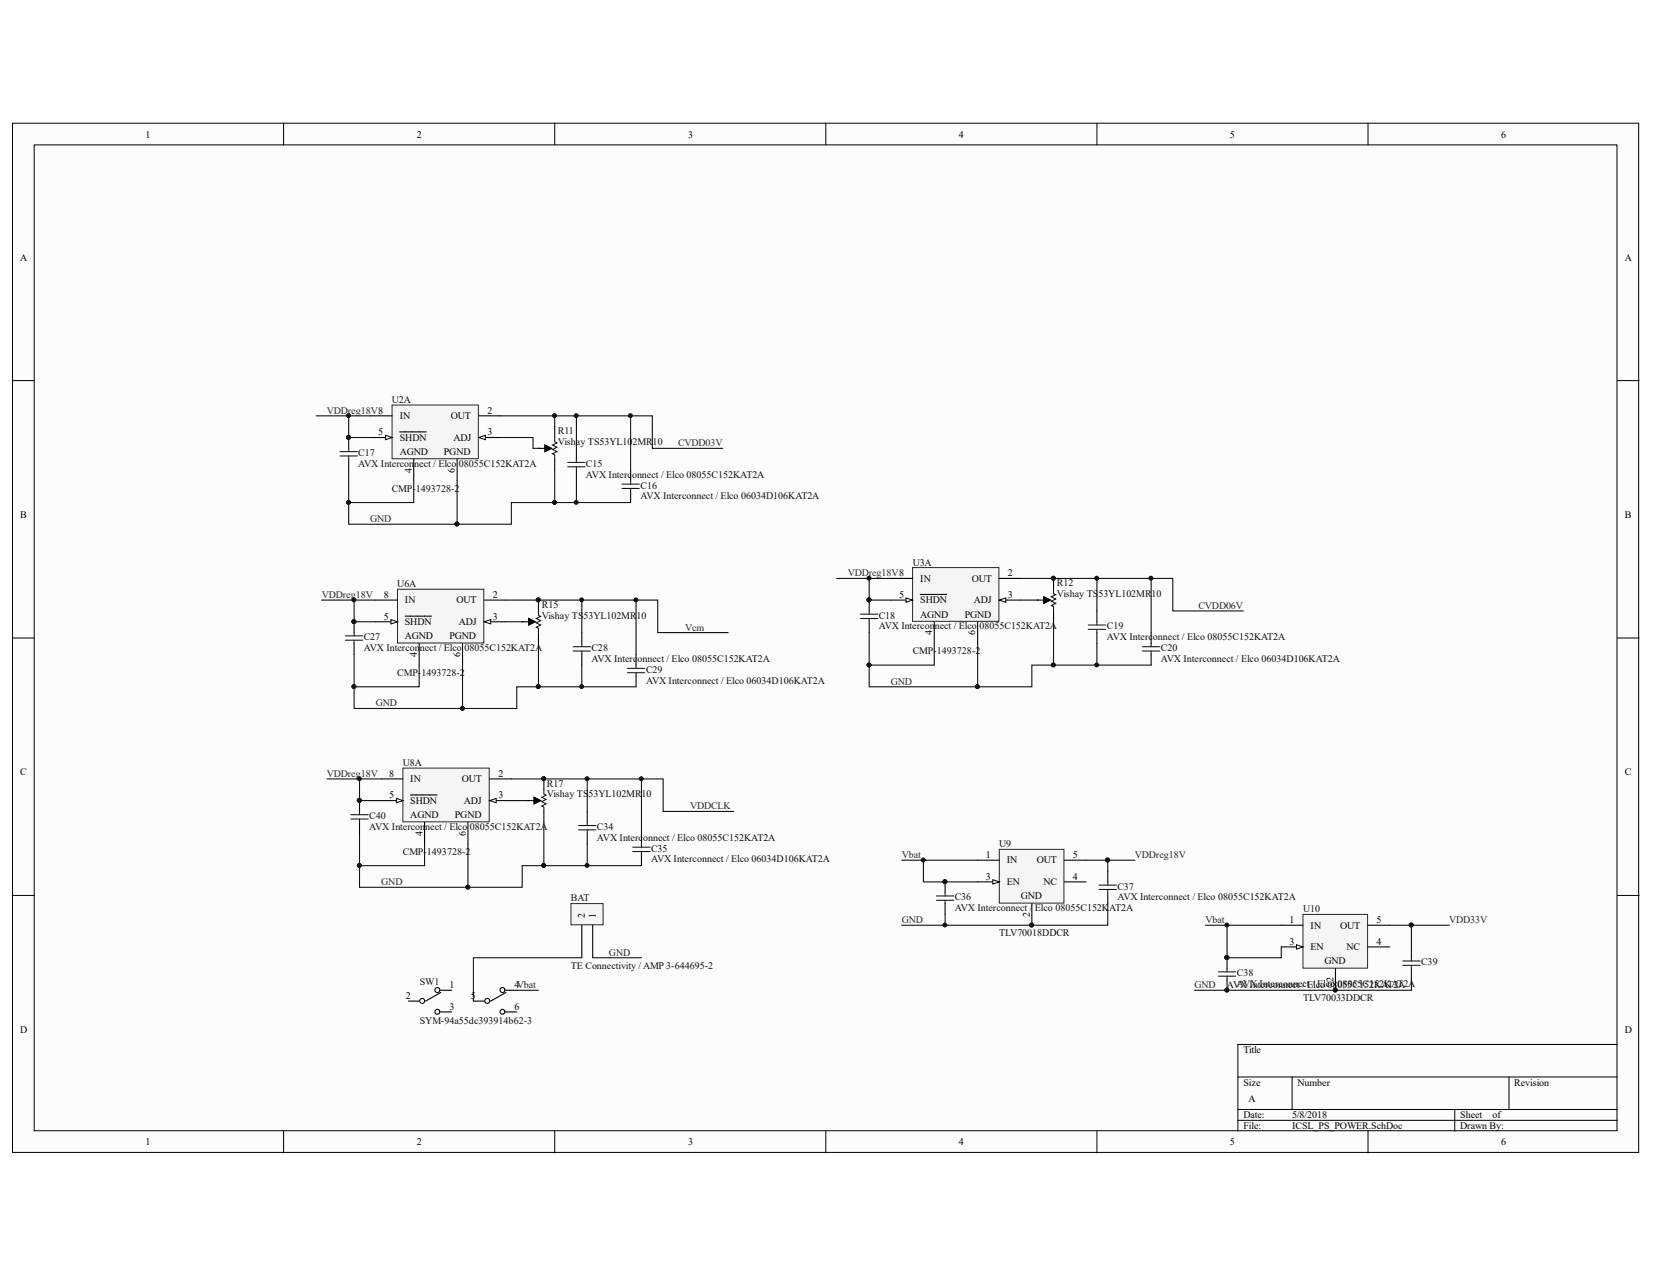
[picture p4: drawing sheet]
<svg xmlns="http://www.w3.org/2000/svg" width="279mm" height="216mm" viewBox="0 0 279 216" stroke-linecap="round" stroke-linejoin="round" font-family="sans-serif">
<defs><g id="words">
<g font-size="1.7">
<text x="24.6" y="23.3">1</text>
<text x="70.5" y="23.3">2</text>
<text x="116.3" y="23.3">3</text>
<text x="162.1" y="23.3">4</text>
<text x="207.9" y="23.3">5</text>
<text x="253.7" y="23.3">6</text>
<text x="3.4" y="44.1">A</text>
<text x="274.6" y="44.1">A</text>
<text x="67.6" y="70.9">IN</text>
<text x="76.2" y="70.9">OUT</text>
<text x="82.4" y="69.9">2</text>
<text x="63.9" y="73.6">5</text>
<text x="67.6" y="74.5">SHDN</text>
<text x="67.6" y="77">AGND</text>
<text x="75" y="77">PGND</text>
<text x="76.6" y="74.5">ADJ</text>
<text x="82.4" y="73.6">3</text>
<text x="69.6" y="79.9" transform="rotate(-90 69.6 79.9)">4</text>
<text x="76.9" y="79.9" transform="rotate(-90 76.9 79.9)">6</text>
<text x="3.4" y="87.6">B</text>
<text x="274.6" y="87.6">B</text>
<text x="64.9" y="101.1">8</text>
<text x="68.4" y="102">IN</text>
<text x="77.1" y="102">OUT</text>
<text x="83.3" y="101.1">2</text>
<text x="152" y="101.1">5</text>
<text x="155.5" y="102">SHDN</text>
<text x="155.5" y="98.3">IN</text>
<text x="164.3" y="98.3">OUT</text>
<text x="164.6" y="102">ADJ</text>
<text x="170.3" y="97.4">2</text>
<text x="170.3" y="101.1">3</text>
<text x="64.9" y="104.8">5</text>
<text x="68.4" y="105.7">SHDN</text>
<text x="77.6" y="105.7">ADJ</text>
<text x="83.3" y="104.8">3</text>
<text x="155.5" y="104.4">AGND</text>
<text x="157.6" y="107.4" transform="rotate(-90 157.6 107.4)">4</text>
<text x="163.1" y="104.4">PGND</text>
<text x="164.8" y="107.4" transform="rotate(-90 164.8 107.4)">6</text>
<text x="68.4" y="108.1">AGND</text>
<text x="70.5" y="111.1" transform="rotate(-90 70.5 111.1)">4</text>
<text x="76" y="108.1">PGND</text>
<text x="77.8" y="111.1" transform="rotate(-90 77.8 111.1)">6</text>
<text x="3.4" y="131.1">C</text>
<text x="65.8" y="131.3">8</text>
<text x="84.2" y="131.3">2</text>
<text x="274.6" y="131.1">C</text>
<text x="65.8" y="135">5</text>
<text x="69.4" y="135.9">SHDN</text>
<text x="69.4" y="132.3">IN</text>
<text x="78.1" y="132.3">OUT</text>
<text x="78.4" y="135.9">ADJ</text>
<text x="84.2" y="135">3</text>
<text x="69.4" y="138.3">AGND</text>
<text x="71.4" y="141.3" transform="rotate(-90 71.4 141.3)">4</text>
<text x="76.9" y="138.3">PGND</text>
<text x="78.7" y="141.3" transform="rotate(-90 78.7 141.3)">6</text>
<text x="166.6" y="145.1">1</text>
<text x="166.6" y="148.7">3</text>
<text x="170.2" y="146">IN</text>
<text x="170.2" y="149.7">EN</text>
<text x="175.3" y="146">OUT</text>
<text x="176.4" y="149.7">NC</text>
<text x="181.3" y="148.7">4</text>
<text x="181.3" y="145.1">5</text>
<text x="98.9" y="155.2" transform="rotate(-90 98.9 155.2)">2</text>
<text x="100.7" y="155.2" transform="rotate(-90 100.7 155.2)">1</text>
<text x="172.5" y="152">GND</text>
<text x="174.1" y="155.1" transform="rotate(-90 174.1 155.1)">2</text>
<text x="218" y="156.1">1</text>
<text x="218" y="159.7">3</text>
<text x="221.5" y="157">IN</text>
<text x="221.5" y="160.7">EN</text>
<text x="226.5" y="157">OUT</text>
<text x="227.6" y="160.7">NC</text>
<text x="232.7" y="159.7">4</text>
<text x="232.7" y="156.1">5</text>
<text x="76" y="167.1">1</text>
<text x="86.9" y="167.1">4Vbat</text>
<text x="223.9" y="163">GND</text>
<text x="225.4" y="166.1" transform="rotate(-90 225.4 166.1)">2</text>
<text x="68.6" y="168.9">2</text>
<text x="76" y="170.7">3</text>
<text x="79.6" y="168.9">5</text>
<text x="86.9" y="170.7">6</text>
<text x="3.4" y="174.6">D</text>
<text x="210.2" y="178.1">Title</text>
<text x="274.6" y="174.6">D</text>
<text x="210.2" y="183.6">Size</text>
<text x="219.3" y="183.6">Number</text>
<text x="255.9" y="183.6">Revision</text>
<text x="210.2" y="189.1">Date:</text>
<text x="210.2" y="190.9">File:</text>
<text x="211" y="186.3">A</text>
<text x="218.4" y="189.1">5/8/2018</text>
<text x="218.4" y="190.9">ICSL_PS_POWER.SchDoc</text>
<text x="246.8" y="189.1">Sheet</text>
<text x="246.8" y="190.9">Drawn By:</text>
<text x="252.2" y="189.1">of</text>
<text x="24.6" y="193.6">1</text>
<text x="70.5" y="193.6">2</text>
<text x="116.3" y="193.6">3</text>
<text x="162.1" y="193.6">4</text>
<text x="207.9" y="193.6">5</text>
<text x="253.7" y="193.6">6</text>
</g>
<g font-size="1.7" fill="#262626">
<text x="55.2" y="69.9">VDDreg18V8</text>
<text x="114.6" y="75.4">CVDD03V</text>
<text x="62.6" y="88.3">GND</text>
<text x="54.4" y="101.1">VDDreg18V</text>
<text x="143.3" y="97.4">VDDreg18V8</text>
<text x="115.8" y="106.6">Vcm</text>
<text x="202.6" y="102.9">CVDD06V</text>
<text x="63.5" y="119.4">GND</text>
<text x="150.6" y="115.8">GND</text>
<text x="55.2" y="131.3">VDDreg18V</text>
<text x="116.6" y="136.8">VDDCLK</text>
<text x="64.5" y="149.7">GND</text>
<text x="152.4" y="145.1">Vbat</text>
<text x="191.8" y="145.1">VDDreg18V</text>
<text x="102.9" y="161.6">GND</text>
<text x="152.4" y="156.1">GND</text>
<text x="203.8" y="156.1">Vbat</text>
<text x="244.9" y="156.1">VDD33V</text>
<text x="201.9" y="167.1">GND</text>
</g>
<g font-size="1.7" fill="#0e0e0e">
<text x="66.2" y="68.1">U2A</text>
<text x="60.6" y="77.1">C17</text>
<text x="94.3" y="73.4">R11</text>
<text x="94.3" y="75.3">Vishay TS53YL102MR</text>
<text x="110.3" y="75.3">10</text>
<text x="60.6" y="78.9">AVX Interconnect / Elco 08055C152KAT2A</text>
<text x="66.2" y="83.1">CMP-</text>
<text x="70.3" y="83.1">1493728-2</text>
<text x="99" y="78.9">C15</text>
<text x="99" y="80.8">AVX Interconnect / Elco 08055C152KAT2A</text>
<text x="108.3" y="82.6">C16</text>
<text x="108.3" y="84.4">AVX Interconnect / Elco 06034D106KAT2A</text>
<text x="154.3" y="95.6">U3A</text>
<text x="67.2" y="99.3">U6A</text>
<text x="178.6" y="99.1">R12</text>
<text x="178.6" y="100.9">Vishay TS53YL102MR</text>
<text x="194.6" y="100.9">10</text>
<text x="91.6" y="102.7">R15</text>
<text x="91.6" y="104.6">Vishay TS53YL102MR</text>
<text x="107.6" y="104.6">10</text>
<text x="148.5" y="104.6">C18</text>
<text x="148.5" y="106.4">AVX Interconnect / Elco 08055C152KAT2A</text>
<text x="187.1" y="106.4">C19</text>
<text x="61.5" y="108.2">C27</text>
<text x="61.5" y="110.1">AVX Interconnect / Elco 08055C152KAT2A</text>
<text x="100" y="110.1">C28</text>
<text x="100" y="111.9">AVX Interconnect / Elco 08055C152KAT2A</text>
<text x="109.2" y="113.7">C29</text>
<text x="154.3" y="110.6">CMP-</text>
<text x="158.3" y="110.6">1493728-2</text>
<text x="187.1" y="108.2">AVX Interconnect / Elco 08055C152KAT2A</text>
<text x="196.2" y="110.1">C20</text>
<text x="196.2" y="111.9">AVX Interconnect / Elco 06034D106KAT2A</text>
<text x="67.2" y="114.3">CMP-</text>
<text x="71.2" y="114.3">1493728-2</text>
<text x="109.2" y="115.6">AVX Interconnect / Elco 06034D106KAT2A</text>
<text x="68.1" y="129.5">U8A</text>
<text x="92.4" y="133">R17</text>
<text x="92.4" y="134.8">Vishay TS53YL102MR</text>
<text x="108.5" y="134.8">10</text>
<text x="62.4" y="138.5">C40</text>
<text x="62.4" y="140.3">AVX Interconnect / Elco 08055C152KAT2A</text>
<text x="100.9" y="140.3">C34</text>
<text x="100.9" y="142.1">AVX Interconnect / Elco 08055C152KAT2A</text>
<text x="168.9" y="143.2">U9</text>
<text x="68.1" y="144.5">CMP-</text>
<text x="72.2" y="144.5">1493728-2</text>
<text x="110" y="144">C35</text>
<text x="110" y="145.8">AVX Interconnect / Elco 06034D106KAT2A</text>
<text x="96.5" y="152.4">BAT</text>
<text x="161.4" y="152.2">C36</text>
<text x="161.4" y="154.1">AVX Interconnect /</text>
<text x="174.9" y="154.1">Elco 08055C152K</text>
<text x="187.5" y="154.1">AT2A</text>
<text x="188.9" y="150.4">C37</text>
<text x="188.9" y="152.2">AVX Interconnect / Elco 08055C152KAT2A</text>
<text x="220.2" y="154.2">U10</text>
<text x="168.9" y="158.3">TLV70018DDCR</text>
<text x="71" y="166.5">SW1</text>
<text x="96.5" y="163.8">TE Connectivity / AMP 3-644695-2</text>
<text x="207.4" y="167.1">AVAXVIXntIerconnect / E/lco 08055C152KAT2A</text>
<text x="209.1" y="165.1">C38</text>
<text x="213.5" y="166.9">nterconnect</text>
<text x="222.6" y="166.9">Elco 08055C152KAT2A</text>
<text x="240.2" y="163.2">C39</text>
<text x="71" y="173.1">SYM-94a55dc393914b62-3</text>
<text x="220.2" y="169.3">TLV70033DDCR</text>
</g>
</g></defs>
<g fill="#fcfcfc" stroke="#000" stroke-width=".17">
<path d="M2.1 20.8h274.9v174h-274.9z"/>
<path d="M5.8 24.5h267.5v166.7h-267.5z"/>
</g>
<g fill="none" stroke="#000" stroke-width=".17">
<path d="M47.9 20.8v3.7M93.8 20.8v3.7M139.6 20.8v3.7M185.4 20.8v3.7M231.2 20.8v3.7M2.1 64.4h3.7M273.4 64.4h3.7M2.1 107.9h3.7M273.4 107.9h3.7M2.1 151.4h3.7M273.4 151.4h3.7M273.4 176.6h-64.2v14.6"/>
<path d="M47.9 191.2v3.7M93.8 191.2v3.7M139.6 191.2v3.7M185.4 191.2v3.7M209.2 182.1h64.2M209.2 187.6h64.2M209.2 189.4h64.2M218.4 182.1v5.5M231.2 191.2v3.7M245.9 187.6v3.6M255.1 182.1v5.5"/>
</g>
<g fill="none" stroke="#000" stroke-width=".18">
<path d="M69 169.3h1.8M74.5 167.4h1.8M74.5 171.1h1.8M74.5 167.8l-2.6 1.5M80 169.3h1.8M85.5 167.4h1.8M85.5 171.1h1.8M85.5 167.8l-2.6 1.5"/>
<circle cx="71.4" cy="169.2" r=".42"/>
<circle cx="73.9" cy="167.4" r=".42"/>
<circle cx="73.9" cy="171.1" r=".42"/>
<circle cx="82.4" cy="169.2" r=".42"/>
<circle cx="84.9" cy="167.4" r=".42"/>
<circle cx="84.9" cy="171.1" r=".41"/>
</g>
<path d="M66.3 68.5h14.6v9.1h-14.6z" fill="#f5f5f5" stroke="#262626" stroke-width=".17"/>
<path d="M80.9 70.3h3.7M80.9 74h3.7" fill="none" stroke="#000" stroke-width=".18"/>
<path d="M80.9 74l1.1-.4v.7z" fill="#fcfcfc" stroke="#000" stroke-width=".17"/>
<path d="M62.6 74h3.7M69.9 77.6v3.7" fill="none" stroke="#000" stroke-width=".18"/>
<path d="M65.2 73.6l1.1 .4-1.1 .3z" fill="#fcfcfc" stroke="#000" stroke-width=".17"/>
<path d="M58.9 74v1.8M58.9 77.6v1.9M62.6 70.3h3.7M67.6 73h4.4M77.3 77.6v3.7M97.4 75.8v1.8M97.4 79.5v1.8" fill="none" stroke="#000" stroke-width=".18"/>
<path d="M53.4 70.3h9.2M58.9 70.3v3.7h3.7M58.9 79.5v5.5h11v-3.7M97.4 70.3v5.5M106.6 70.3v9.2M77.3 81.3v7.3h-18.4v-3.6M97.4 81.3v3.7" fill="none" stroke="#0e0e0e" stroke-width=".18"/>
<g fill="#0e0e0e" stroke="#0e0e0e" stroke-width=".17">
<circle cx="58.9" cy="73.9" r=".33"/>
<circle cx="58.9" cy="70.3" r=".33"/>
<circle cx="97.4" cy="84.9" r=".33"/>
<circle cx="97.4" cy="70.3" r=".33"/>
<circle cx="106.6" cy="70.3" r=".33"/>
<circle cx="58.9" cy="84.9" r=".33"/>
<circle cx="77.2" cy="88.6" r=".33"/>
</g>
<path d="M57.5 76.4h2.9M57.5 77.1h2.9M58.9 75.8v.6M58.9 77.1v.5M96 78.2h2.9M96 78.9h2.9M97.4 77.6v.6M97.4 78.9v.6" fill="none" stroke="#1c1c1c" stroke-width=".18"/>
<path d="M154.2 96h14.6v9h-14.6z" fill="#f5f5f5" stroke="#262626" stroke-width=".17"/>
<path d="M168.9 97.8h3.7M168.9 101.5h3.7" fill="none" stroke="#000" stroke-width=".18"/>
<path d="M168.9 101.5l1.1-.4v.7z" fill="#fcfcfc" stroke="#000" stroke-width=".17"/>
<path d="M150.6 101.5h3.6M157.9 105.1v3.7" fill="none" stroke="#000" stroke-width=".18"/>
<path d="M153.1 101.1l1.1 .4-1.1 .3z" fill="#fcfcfc" stroke="#000" stroke-width=".17"/>
<path d="M150.6 97.8h3.6M146.9 101.5v1.8M146.9 105.1v1.9M155.5 100.5h4.5M165.2 105.1v3.7M185.4 103.3v1.8M185.4 107v1.8" fill="none" stroke="#000" stroke-width=".18"/>
<path d="M141.4 97.8h9.2M146.9 97.8v3.7h3.7M185.4 97.8v5.5M194.6 97.8v9.2M146.9 107v5.5h11v-3.7M165.2 108.8v7.3h-18.3v-3.6M178.1 105.1v7.4h-3.7v3.6h-9.2M185.4 108.8v3.7" fill="none" stroke="#0e0e0e" stroke-width=".18"/>
<g fill="#0e0e0e" stroke="#0e0e0e" stroke-width=".17">
<circle cx="146.9" cy="101.4" r=".33"/>
<circle cx="146.9" cy="97.8" r=".33"/>
<circle cx="178" cy="112.4" r=".33"/>
<circle cx="165.2" cy="116.1" r=".33"/>
<circle cx="185.4" cy="112.4" r=".33"/>
<circle cx="185.4" cy="97.8" r=".33"/>
<circle cx="194.5" cy="97.8" r=".33"/>
<circle cx="146.9" cy="112.4" r=".33"/>
</g>
<path d="M145.4 103.8h3M145.4 104.6h3M146.9 103.3v.5M146.9 104.6v.5M183.9 105.7h3M183.9 106.4h3M185.4 105.1v.6M185.4 106.4v.6" fill="none" stroke="#1c1c1c" stroke-width=".18"/>
<path d="M67.2 99.6h14.6v9.1h-14.6z" fill="#f5f5f5" stroke="#262626" stroke-width=".17"/>
<path d="M81.8 101.5h3.7M81.8 105.1h3.7" fill="none" stroke="#000" stroke-width=".18"/>
<path d="M81.8 105.1l1.1-.3v.7z" fill="#fcfcfc" stroke="#000" stroke-width=".17"/>
<path d="M63.5 105.1h3.7M70.8 108.8v3.7" fill="none" stroke="#000" stroke-width=".18"/>
<path d="M66.1 104.8l1.1 .3-1.1 .4z" fill="#fcfcfc" stroke="#000" stroke-width=".17"/>
<g fill="none" stroke="#000" stroke-width=".18">
<path d="M91 75.8h1.1v-.5l1.1 .5-1.1 .6v-.6M91 75.8h.1M93.8 72.1v1.9M93.8 77.6v1.9M178.1 97.8v1.8M59.9 105.1v1.9M59.9 108.8v1.8M63.5 101.5h3.7M68.5 104.2h4.5M78.2 108.8v3.7M88.3 105.1h1.1v-.5l1.1 .5-1.1 .6v-.6M88.3 105.1h.1"/>
<path d="M91 101.5v1.8M91 107v1.8M98.3 107v1.8M98.3 110.6v1.9M175.3 101.5h1.1v-.6l1.1 .6-1.1 .5v-.5M175.3 101.5h.1M178.1 103.3v1.8"/>
</g>
<path d="M84.6 74h5.5v1.8h.9M93.8 70.3v1.8M54.4 101.5h9.1M59.9 101.5v3.6h3.6M59.9 110.6v5.5h10.9v-3.6M78.2 112.5v7.3h-18.3v-3.7M85.5 105.1h2.8M91 108.8v7.3h-3.7v3.7h-9.1M98.3 101.5v5.5M98.3 112.5v3.6M107.5 101.5v9.1M172.6 101.5h2.7" fill="none" stroke="#0e0e0e" stroke-width=".18"/>
<g fill="#0e0e0e" stroke="#0e0e0e" stroke-width=".17">
<circle cx="59.8" cy="105.1" r=".33"/>
<circle cx="59.8" cy="101.4" r=".33"/>
<circle cx="91" cy="116.1" r=".33"/>
<circle cx="78.1" cy="119.8" r=".33"/>
<circle cx="98.3" cy="116.1" r=".33"/>
<circle cx="98.3" cy="101.4" r=".33"/>
<circle cx="107.5" cy="101.4" r=".33"/>
<circle cx="59.8" cy="116.1" r=".33"/>
<circle cx="93.7" cy="70.3" r=".33"/>
<circle cx="178" cy="97.8" r=".33"/>
<circle cx="91" cy="101.4" r=".33"/>
</g>
<path d="M93.8 74v.7l.3 .2-.7 .4 .7 .3-.7 .4 .7 .4-.7 .3 .4 .2v.7M178.1 99.6v.8l.3 .1-.7 .4 .7 .4-.7 .3 .7 .4-.7 .4 .4 .2v.7M58.4 107.5h2.9M58.4 108.2h2.9M59.9 107v.5M59.9 108.2v.6M91 103.3v.7l.4 .2-.8 .4 .8 .3-.8 .4 .8 .4-.8 .3 .4 .2v.8M96.9 109.3h2.9M96.9 110.1h2.9M98.3 108.8v.5M98.3 110.1v.5" fill="none" stroke="#1c1c1c" stroke-width=".18"/>
<path d="M92.1 75.3l1.1 .5-1.1 .6zM89.4 104.6l1.1 .5-1.1 .6zM176.4 100.9l1.1 .6-1.1 .5z" fill="#000" stroke="#000" stroke-width=".17"/>
<path d="M68.1 129.9h14.6v9h-14.6z" fill="#f5f5f5" stroke="#262626" stroke-width=".17"/>
<path d="M82.8 131.7h3.6M82.8 135.4h3.6" fill="none" stroke="#000" stroke-width=".18"/>
<path d="M82.8 135.4l1.1-.4v.7z" fill="#fcfcfc" stroke="#000" stroke-width=".17"/>
<path d="M64.4 135.4h3.7M71.8 139v3.7" fill="none" stroke="#000" stroke-width=".18"/>
<path d="M67 135l1.1 .4-1.1 .3z" fill="#fcfcfc" stroke="#000" stroke-width=".17"/>
<path d="M64.4 131.7h3.7M69.4 134.4h4.5M79.1 139v3.7M89.2 135.4h1.1v-.6l1.1 .6-1.1 .5v-.5M89.2 135.4h.1M91.9 131.7v1.8M91.9 137.2v1.8M99.3 137.2v1.8M99.3 140.9v1.8" fill="none" stroke="#000" stroke-width=".18"/>
<path d="M55.3 131.7h9.1M60.8 131.7v3.7h3.6M86.4 135.4h2.8M91.9 139v7.4h-3.6v3.6h-9.2M99.3 131.7v5.5M108.4 131.7v9.2M60.8 140.9v5.5h11v-3.7M79.1 142.7v7.3h-18.3v-3.6M99.3 142.7v3.7" fill="none" stroke="#0e0e0e" stroke-width=".18"/>
<g fill="#0e0e0e" stroke="#0e0e0e" stroke-width=".17">
<circle cx="60.7" cy="135.3" r=".33"/>
<circle cx="60.7" cy="131.7" r=".33"/>
<circle cx="91.9" cy="146.3" r=".33"/>
<circle cx="79.1" cy="150" r=".33"/>
<circle cx="99.2" cy="146.3" r=".33"/>
<circle cx="99.2" cy="131.7" r=".33"/>
<circle cx="108.4" cy="131.7" r=".33"/>
<circle cx="60.7" cy="146.3" r=".33"/>
<circle cx="91.9" cy="131.7" r=".33"/>
</g>
<path d="M91.9 133.5v.8l.4 .1-.7 .4 .7 .4-.7 .3 .7 .4-.7 .4 .3 .2v.7M97.8 139.6h2.9M99.3 139v.6M97.8 140.3h2.9M99.3 140.3v.6" fill="none" stroke="#1c1c1c" stroke-width=".18"/>
<path d="M90.3 134.8l1.1 .6-1.1 .5z" fill="#000" stroke="#000" stroke-width=".17"/>
<path d="M168.9 143.6h10.9v9.1h-10.9z" fill="#f5f5f5" stroke="#262626" stroke-width=".17"/>
<path d="M165.2 145.4h3.7M165.2 149.1h3.7M174.4 152.8v3.6" fill="none" stroke="#000" stroke-width=".18"/>
<circle cx="174.4" cy="156.4" r=".33" fill="#0e0e0e" stroke="#0e0e0e" stroke-width=".17"/>
<path d="M167.8 148.7l1.1 .4-1.1 .4z" fill="#fcfcfc" stroke="#000" stroke-width=".17"/>
<path d="M159.7 149.1v1.8M159.7 152.8v1.8M179.9 149.1h3.7M179.9 145.4h3.7M187.2 147.3v1.8M187.2 150.9v1.9M207.4 161.9v1.9M207.4 165.6v1.8M238.6 160.1v1.8M238.6 163.8v1.8" fill="none" stroke="#000" stroke-width=".18"/>
<g fill="#0e0e0e" stroke="#0e0e0e" stroke-width=".17">
<circle cx="174.4" cy="156.4" r=".33"/>
<circle cx="207.4" cy="161.9" r=".33"/>
<circle cx="207.4" cy="156.4" r=".33"/>
<circle cx="156" cy="145.4" r=".33"/>
<circle cx="159.7" cy="149.1" r=".33"/>
<circle cx="159.7" cy="156.4" r=".33"/>
<circle cx="187.2" cy="145.4" r=".33"/>
<circle cx="207.4" cy="167.4" r=".33"/>
<circle cx="238.5" cy="156.4" r=".33"/>
</g>
<path d="M152.4 145.4h12.8M156.1 145.4v3.7h9.1M159.7 154.6v1.8M183.6 145.4h3.6v1.9M187.2 152.8v3.6h-34.8M203.7 156.4h12.9M207.4 156.4v5.5h9.2v-1.8M234.9 156.4h3.7v3.7M238.6 165.6v1.8h-36.7" fill="none" stroke="#0e0e0e" stroke-width=".18"/>
<g fill="none" stroke="#1c1c1c" stroke-width=".18">
<path d="M158.3 151.5h2.9M158.3 152.2h2.9M159.7 150.9v.6M159.7 152.2v.6M185.8 149.6h2.9M185.8 150.4h2.9M187.2 149.1v.5M187.2 150.4v.5M205.9 164.3h3M205.9 165h3M207.4 163.8v.5M207.4 165v.6"/>
<path d="M237.1 163.2h2.9M237.1 162.5h2.9M238.6 161.9v.6M238.6 163.2v.6"/>
</g>
<path d="M220.2 154.6h11v9.1h-11z" fill="#f5f5f5" stroke="#262626" stroke-width=".17"/>
<path d="M216.6 156.4h3.6M216.6 160.1h3.6M225.7 163.8v3.6" fill="none" stroke="#000" stroke-width=".18"/>
<circle cx="225.7" cy="167.4" r=".33" fill="#0e0e0e" stroke="#0e0e0e" stroke-width=".17"/>
<path d="M219.1 159.7l1.1 .4-1.1 .4z" fill="#fcfcfc" stroke="#000" stroke-width=".17"/>
<path d="M106.6 79.5v1.8M106.6 83.1v1.9M107.5 110.6v1.9M107.5 114.3v1.8M194.6 107v1.8M194.6 110.6v1.9M60.8 135.4v1.8M60.8 139v1.9M108.4 140.9v1.8M108.4 144.5v1.9M231.2 156.4h3.7M231.2 160.1h3.7" fill="none" stroke="#000" stroke-width=".18"/>
<g fill="#0e0e0e" stroke="#0e0e0e" stroke-width=".17">
<circle cx="225.7" cy="167.4" r=".33"/>
<circle cx="60.7" cy="135.3" r=".33"/>
<circle cx="178" cy="112.4" r=".33"/>
<circle cx="91.9" cy="146.3" r=".33"/>
<circle cx="91" cy="116.1" r=".33"/>
<circle cx="77.2" cy="88.6" r=".33"/>
<circle cx="93.7" cy="84.9" r=".33"/>
<circle cx="187.2" cy="145.4" r=".33"/>
<circle cx="238.5" cy="156.4" r=".33"/>
</g>
<g fill="none" stroke="#0e0e0e" stroke-width=".18">
<path d="M84.6 70.3h25.7v5.5h11.9M93.8 79.5v5.5h-7.4v3.6h-9.1M93.8 85h12.8M172.6 97.8h25.6v5.5h12M85.5 101.5h25.7v5.5h11.9M91 116.1h16.5M178.1 112.5h16.5M86.4 131.7h25.7v5.5h11.9M91.9 146.4h16.5M187.2 145.4h4.6M238.6 156.4h6.4M87.3 167.4h3.7"/>
<path d="M98.3 161.9h-18.3v7.4M102.9 161.9h5.5"/>
</g>
<g fill="none" stroke="#1c1c1c" stroke-width=".18">
<path d="M105.1 82.6h3M105.1 81.8h3M106.6 81.3v.5M106.6 82.6v.5M106 113h3M106 113.7h3M107.5 112.5v.5M107.5 113.7v.6M193.1 110.1h2.9M193.1 109.3h2.9M194.6 108.8v.5M194.6 110.1v.5"/>
<path d="M59.3 137.7h2.9M59.3 138.5h2.9M60.8 137.2v.5M60.8 138.5v.5M107 143.2h2.9M107 144h2.9M108.4 142.7v.5M108.4 144v.5"/>
</g>
<path d="M96.5 152.8h5.4v3.6h-5.4z" fill="#f5f5f5" stroke="#262626" stroke-width=".17"/>
<path d="M98.3 156.4v5.5M100.2 156.4v5.5" fill="none" stroke="#000" stroke-width=".18"/>
<path d="M100.2 161.9h2.7" fill="none" stroke="#0e0e0e" stroke-width=".18"/>
<use href="#words"/>
</svg>
